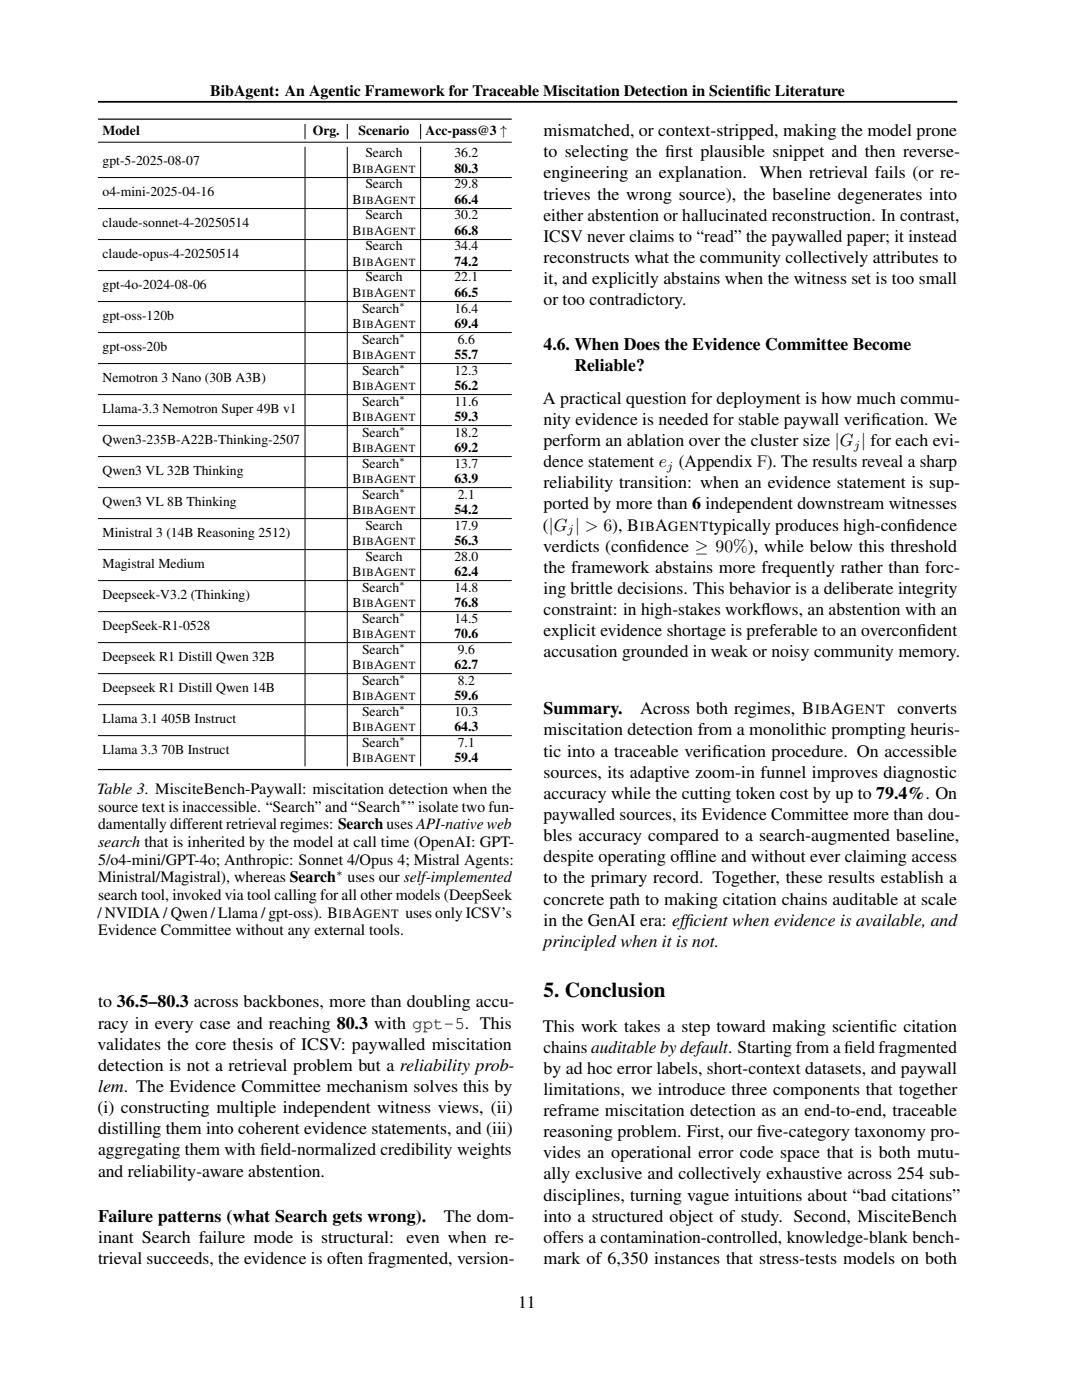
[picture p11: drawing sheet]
<svg xmlns="http://www.w3.org/2000/svg" width="216mm" height="279mm" viewBox="0 0 216 279" stroke-linecap="round" stroke-linejoin="round" font-family="sans-serif">
<defs><g id="words">
<text font-size="4.2" x="108.5" y="199">5. Conclusion</text>
<g font-size="3.5">
<text x="108.5" y="27.2">mismatched, or context-stripped, making the model prone</text>
<text x="108.5" y="31.4">to selecting the f</text>
<text x="108.5" y="35.6">engineering an explanation.</text>
<text x="132.7" y="31.4">irst plausible snippet and then reverse-</text>
<text x="151.6" y="35.6">When retrieval fails (or re-</text>
<text x="108.5" y="39.8">trieves the wrong source), the baseline degenerates into</text>
<text x="108.5" y="44">either abstention or hallucinated reconstruction. In contrast,</text>
<text x="108.5" y="48.3">ICSV never claims to “read” the paywalled paper; it instead</text>
<text x="108.5" y="52.5">reconstructs what the community collectively attributes to</text>
<text x="108.5" y="56.7">it, and explicitly abstains when the witness set is too small</text>
<text x="108.5" y="60.9">or too contradictory.</text>
<text x="108.5" y="69.8">4.6. When Does the Evidence Committee Become</text>
<text x="114.6" y="74">Reliable?</text>
<text x="108.3" y="80.6">A practical question for deployment is how much commu-</text>
<text x="108.5" y="84.8">nity evidence is needed for stable paywall verif</text>
<text x="108.5" y="89">perform an ablation over the cluster size |G | for each evi-</text>
<text x="173.8" y="84.8">ication. We</text>
<text x="108.5" y="93.2">dence statement e (Appendix F). The results reveal a sharp</text>
<text x="108.5" y="97.4">reliability transition: when an evidence statement is sup-</text>
<text x="108.5" y="101.7">ported by more than 6 independent downstream witnesses</text>
<text x="108.3" y="105.9">(|G | &gt; 6), B</text>
<text x="130.8" y="105.9">A</text>
<text x="141.5" y="105.9">typically produces high-conf</text>
<text x="180.8" y="105.9">idence</text>
<text x="108.4" y="110.1">verdicts (conf</text>
<text x="127.2" y="110.1">idence ≥ 90%), while below this threshold</text>
<text x="108.5" y="114.3">the framework abstains more frequently rather than forc-</text>
<text x="108.5" y="118.5">ing brittle decisions. This behavior is a deliberate integrity</text>
<text x="108.5" y="122.8">constraint: in high-stakes workf</text>
<text x="151.9" y="122.8">lows, an abstention with an</text>
<text x="108.5" y="127">explicit evidence shortage is preferable to an overconf</text>
<text x="108.5" y="131.2">accusation grounded in weak or noisy community memory.</text>
<text x="183" y="127">ident</text>
<text x="108.5" y="142.6">Summary.</text>
<text x="127.8" y="142.6">Across both regimes, B</text>
<text x="165.7" y="142.6">A</text>
<text x="179.1" y="142.6">converts</text>
<text x="108.5" y="146.8">miscitation detection from a monolithic prompting heuris-</text>
<text x="108.5" y="151">tic into a traceable verif</text>
<text x="108.5" y="155.2">sources, its adaptive zoom-in funnel improves diagnostic</text>
<text x="142.1" y="151">ication procedure. On accessible</text>
<text x="108.5" y="159.4">accuracy while the cutting token cost by up to 79.4%. On</text>
<text x="108.5" y="163.6">paywalled sources, its Evidence Committee more than dou-</text>
<text x="108.5" y="167.9">bles accuracy compared to a search-augmented baseline,</text>
<text x="108.5" y="172.1">despite operating off</text>
<text x="136.7" y="172.1">line and without ever claiming access</text>
<text x="108.5" y="176.3">to the primary record. Together, these results establish a</text>
<text x="108.5" y="180.5">concrete path to making citation chains auditable at scale</text>
<text x="108.5" y="184.7">in the GenAI era: eff</text>
<text x="136.6" y="184.7">icient when evidence is available, and</text>
<text x="108.5" y="189">principled when it is not.</text>
<text x="19.6" y="201.1">to 36.5–80.3 across backbones, more than doubling accu-</text>
<text x="19.5" y="209.5">validates the core thesis of ICSV: paywalled miscitation</text>
<text x="19.6" y="205.3">racy in every case and reaching 80.3 with gpt-5. This</text>
<text x="108.3" y="205.9">This work takes a step toward making scientif</text>
<text x="175.4" y="205.9">ic citation</text>
<text x="19.6" y="213.7">detection is not a retrieval problem but a reliability prob-</text>
<text x="108.5" y="210.1">chains auditable by default. Starting from a f</text>
<text x="108.5" y="214.3">by ad hoc error labels, short-context datasets, and paywall</text>
<text x="168.5" y="210.1">ield fragmented</text>
<text x="19.6" y="217.9">lem. The Evidence Committee mechanism solves this by</text>
<text x="108.5" y="218.5">limitations, we introduce three components that together</text>
<text x="19.4" y="222.1">(i) constructing multiple independent witness views, (ii)</text>
<text x="19.6" y="226.4">distilling them into coherent evidence statements, and (iii)</text>
<text x="108.5" y="222.7">reframe miscitation detection as an end-to-end, traceable</text>
<text x="108.5" y="227">reasoning problem. First, our f</text>
<text x="151" y="227">ive-category taxonomy pro-</text>
<text x="19.6" y="230.6">aggregating them with f</text>
<text x="51.9" y="230.6">ield-normalized credibility weights</text>
<text x="108.4" y="231.2">vides an operational error code space that is both mutu-</text>
<text x="19.6" y="234.8">and reliability-aware abstention.</text>
<text x="108.5" y="235.4">ally exclusive and collectively exhaustive across 254 sub-</text>
<text x="108.5" y="239.6">disciplines, turning vague intuitions about “bad citations”</text>
<text x="19.6" y="243.8">Failure patterns (what Search gets wrong).</text>
<text x="88.6" y="243.8">The dom-</text>
<text x="108.5" y="243.8">into a structured object of study. Second, MisciteBench</text>
<text x="19.6" y="248">inant Search failure mode is structural:</text>
<text x="81.1" y="248">even when re-</text>
<text x="108.5" y="248">offers a contamination-controlled, knowledge-blank bench-</text>
<text x="19.6" y="252.3">trieval succeeds, the evidence is often fragmented, version-</text>
<text x="108.5" y="252.3">mark of 6,350 instances that stress-tests models on both</text>
<text x="103.4" y="261">11</text>
</g>
<g font-size="3.2">
<text x="42" y="19.1">BibAgent: An Agentic Framework for Traceable Miscitation Detection in Scientif</text>
<text x="150.7" y="19.1">ic Literature</text>
<text x="19.4" y="158.5">Table 3. MisciteBench-Paywall: miscitation detection when the</text>
<text x="19.6" y="162">source text is inaccessible. “Search” and “Search ” isolate two fun-</text>
<text x="19.6" y="165.5">damentally different retrieval regimes: Search uses API-native web</text>
<text x="19.6" y="169.1">search that is inherited by the model at call time (OpenAI: GPT-</text>
<text x="19.6" y="172.6">5/o4-mini/GPT-4o; Anthropic: Sonnet 4/Opus 4; Mistral Agents:</text>
<text x="19.6" y="176.1">Ministral/Magistral), whereas Search</text>
<text x="19.6" y="179.6">search tool, invoked via tool calling for all other models (DeepSeek</text>
<text x="69.4" y="176.1">uses our self-implemented</text>
<text x="19.5" y="183.1">/ NVIDIA / Qwen / Llama / gpt-oss). B</text>
<text x="70.2" y="183.1">A</text>
<text x="80.9" y="183.1">uses only ICSV’s</text>
<text x="19.6" y="186.6">Evidence Committee without any external tools.</text>
</g>
<g font-size="2.8">
<text x="127.7" y="105.9">IB</text>
<text x="133.4" y="105.9">GENT</text>
<text x="162.6" y="142.6">IB</text>
<text x="168.4" y="142.6">GENT</text>
</g>
<g font-size="2.7">
<text x="20.5" y="26.9">Model</text>
<text x="62.4" y="26.9">Org.</text>
<text x="71.5" y="26.9">Scenario</text>
<text x="84.9" y="26.9">Acc-pass@3 ↑</text>
<text x="20.5" y="32.9">gpt-5-2025-08-07</text>
<text x="70.3" y="34.5">B</text>
<text x="72.9" y="31.4">Search</text>
<text x="74.7" y="34.5">A</text>
<text x="90.7" y="31.4">36.2</text>
<text x="90.7" y="34.5">80.3</text>
<text x="20.5" y="39.1">o4-mini-2025-04-16</text>
<text x="70.3" y="40.6">B</text>
<text x="72.9" y="37.6">Search</text>
<text x="74.7" y="40.6">A</text>
<text x="90.7" y="37.6">29.8</text>
<text x="90.7" y="40.6">66.4</text>
<text x="20.5" y="45.3">claude-sonnet-4-20250514</text>
<text x="70.3" y="46.8">B</text>
<text x="72.9" y="43.8">Search</text>
<text x="74.7" y="46.8">A</text>
<text x="90.7" y="43.8">30.2</text>
<text x="90.7" y="46.8">66.8</text>
<text x="20.5" y="51.5">claude-opus-4-20250514</text>
<text x="70.3" y="53">B</text>
<text x="72.9" y="50">Search</text>
<text x="74.7" y="53">A</text>
<text x="90.7" y="50">34.4</text>
<text x="90.7" y="53">74.2</text>
<text x="20.5" y="57.7">gpt-4o-2024-08-06</text>
<text x="70.3" y="59.2">B</text>
<text x="72.9" y="56.2">Search</text>
<text x="74.7" y="59.2">A</text>
<text x="90.7" y="56.2">22.1</text>
<text x="90.7" y="59.2">66.5</text>
<text x="20.5" y="63.9">gpt-oss-120b</text>
<text x="70.3" y="65.4">B</text>
<text x="72.2" y="62.4">Search</text>
<text x="74.7" y="65.4">A</text>
<text x="90.7" y="62.4">16.4</text>
<text x="90.7" y="65.4">69.4</text>
<text x="20.5" y="70.1">gpt-oss-20b</text>
<text x="70.3" y="71.6">B</text>
<text x="72.2" y="68.6">Search</text>
<text x="74.7" y="71.6">A</text>
<text x="90.7" y="71.6">55.7</text>
<text x="91.3" y="68.6">6.6</text>
<text x="20.5" y="76.3">Nemotron 3 Nano (30B A3B)</text>
<text x="70.3" y="77.8">B</text>
<text x="72.2" y="74.7">Search</text>
<text x="74.7" y="77.8">A</text>
<text x="90.7" y="74.7">12.3</text>
<text x="90.7" y="77.8">56.2</text>
<text x="20.5" y="82.4">Llama-3.3 Nemotron Super 49B v1</text>
<text x="70.3" y="84">B</text>
<text x="72.2" y="80.9">Search</text>
<text x="74.7" y="84">A</text>
<text x="90.7" y="80.9">11.6</text>
<text x="90.7" y="84">59.3</text>
<text x="20.5" y="88.6">Qwen3-235B-A22B-Thinking-2507</text>
<text x="72.2" y="87.1">Search</text>
<text x="90.7" y="87.1">18.2</text>
<text x="20.5" y="94.8">Qwen3 VL 32B Thinking</text>
<text x="70.3" y="90.2">B</text>
<text x="72.2" y="93.3">Search</text>
<text x="74.7" y="90.2">A</text>
<text x="90.7" y="90.2">69.2</text>
<text x="90.7" y="93.3">13.7</text>
<text x="20.5" y="101">Qwen3 VL 8B Thinking</text>
<text x="70.3" y="96.3">B</text>
<text x="72.2" y="99.5">Search</text>
<text x="74.7" y="96.3">A</text>
<text x="90.7" y="96.3">63.9</text>
<text x="91.3" y="99.5">2.1</text>
<text x="20.5" y="107.2">Ministral 3 (14B Reasoning 2512)</text>
<text x="70.3" y="102.5">B</text>
<text x="72.9" y="105.7">Search</text>
<text x="74.7" y="102.5">A</text>
<text x="90.7" y="102.5">54.2</text>
<text x="90.7" y="105.7">17.9</text>
<text x="20.5" y="113.4">Magistral Medium</text>
<text x="70.3" y="108.7">B</text>
<text x="72.9" y="111.9">Search</text>
<text x="74.7" y="108.7">A</text>
<text x="90.7" y="108.7">56.3</text>
<text x="90.7" y="111.9">28.0</text>
<text x="20.5" y="119.6">Deepseek-V3.2 (Thinking)</text>
<text x="70.3" y="114.9">B</text>
<text x="72.2" y="118.1">Search</text>
<text x="74.7" y="114.9">A</text>
<text x="90.7" y="114.9">62.4</text>
<text x="90.7" y="118.1">14.8</text>
<text x="20.5" y="125.8">DeepSeek-R1-0528</text>
<text x="70.3" y="121.1">B</text>
<text x="72.2" y="124.2">Search</text>
<text x="74.7" y="121.1">A</text>
<text x="90.7" y="121.1">76.8</text>
<text x="90.7" y="124.2">14.5</text>
<text x="20.5" y="131.9">Deepseek R1 Distill Qwen 32B</text>
<text x="70.3" y="127.3">B</text>
<text x="72.2" y="130.4">Search</text>
<text x="74.7" y="127.3">A</text>
<text x="90.7" y="127.3">70.6</text>
<text x="91.3" y="130.4">9.6</text>
<text x="70.3" y="133.5">B</text>
<text x="72.2" y="136.6">Search</text>
<text x="74.7" y="133.5">A</text>
<text x="90.7" y="133.5">62.7</text>
<text x="91.3" y="136.6">8.2</text>
<text x="20.5" y="138.1">Deepseek R1 Distill Qwen 14B</text>
<text x="70.3" y="139.7">B</text>
<text x="72.2" y="142.8">Search</text>
<text x="74.7" y="139.7">A</text>
<text x="90.7" y="139.7">59.6</text>
<text x="90.7" y="142.8">10.3</text>
<text x="20.5" y="144.3">Llama 3.1 405B Instruct</text>
<text x="70.3" y="145.8">B</text>
<text x="72.2" y="149">Search</text>
<text x="74.7" y="145.8">A</text>
<text x="90.7" y="145.8">64.3</text>
<text x="91.3" y="149">7.1</text>
<text x="20.5" y="150.5">Llama 3.3 70B Instruct</text>
<text x="70.3" y="152">B</text>
<text x="74.7" y="152">A</text>
<text x="90.7" y="152">59.4</text>
</g>
<g font-size="2.5">
<text x="170.3" y="89.5">j</text>
<text x="133.1" y="93.8">j</text>
<text x="113.3" y="106.4">j</text>
<text x="67.6" y="183.1">IB</text>
<text x="72.5" y="183.1">GENT</text>
</g>
<g font-size="2.2">
<text x="72.3" y="34.5">IB</text>
<text x="76.7" y="34.5">GENT</text>
<text x="72.3" y="40.6">IB</text>
<text x="76.7" y="40.6">GENT</text>
<text x="72.3" y="46.8">IB</text>
<text x="76.7" y="46.8">GENT</text>
<text x="72.3" y="53">IB</text>
<text x="76.7" y="53">GENT</text>
<text x="72.3" y="59.2">IB</text>
<text x="76.7" y="59.2">GENT</text>
<text x="72.3" y="65.4">IB</text>
<text x="76.7" y="65.4">GENT</text>
<text x="72.3" y="71.6">IB</text>
<text x="76.7" y="71.6">GENT</text>
<text x="72.3" y="77.8">IB</text>
<text x="76.7" y="77.8">GENT</text>
<text x="72.3" y="84">IB</text>
<text x="76.7" y="84">GENT</text>
<text x="72.3" y="90.2">IB</text>
<text x="76.7" y="90.2">GENT</text>
<text x="72.3" y="96.3">IB</text>
<text x="76.7" y="96.3">GENT</text>
<text x="72.3" y="102.5">IB</text>
<text x="76.7" y="102.5">GENT</text>
<text x="72.3" y="108.7">IB</text>
<text x="76.7" y="108.7">GENT</text>
<text x="72.3" y="114.9">IB</text>
<text x="76.7" y="114.9">GENT</text>
<text x="72.3" y="121.1">IB</text>
<text x="76.7" y="121.1">GENT</text>
<text x="72.3" y="127.3">IB</text>
<text x="76.7" y="127.3">GENT</text>
<text x="72.3" y="133.5">IB</text>
<text x="76.7" y="133.5">GENT</text>
<text x="72.3" y="139.7">IB</text>
<text x="76.7" y="139.7">GENT</text>
<text x="72.3" y="145.8">IB</text>
<text x="76.7" y="145.8">GENT</text>
<text x="72.3" y="152">IB</text>
<text x="76.7" y="152">GENT</text>
</g>
<g font-size="2.1">
<text x="79.8" y="160.7">∗</text>
<text x="67.1" y="174.7">∗</text>
</g>
<g font-size="1.8">
<text x="79.7" y="61.2">∗</text>
<text x="79.7" y="67.4">∗</text>
<text x="79.7" y="73.6">∗</text>
<text x="79.7" y="79.8">∗</text>
<text x="79.7" y="86">∗</text>
<text x="79.7" y="92.1">∗</text>
<text x="79.7" y="98.3">∗</text>
<text x="79.7" y="116.9">∗</text>
<text x="79.7" y="123.1">∗</text>
<text x="79.7" y="129.3">∗</text>
<text x="79.7" y="135.5">∗</text>
<text x="79.7" y="141.6">∗</text>
<text x="79.7" y="147.8">∗</text>
</g>
</g></defs>
<path d="M19.6 20.3h171.4" fill="none" stroke="#000" stroke-width=".35"/>
<path d="M19.6 23.8h82.5M19.6 153.6h82.5" fill="none" stroke="#000" stroke-width=".24"/>
<g fill="none" stroke="#000" stroke-width=".2">
<path d="M19.6 35.4h82.5M19.6 28.4h82.5M60.9 35.5v6.1M60.9 24.7v3.1M60.9 29.3v6.1M69.3 24.7v3.1M69.3 29.3v6.1M69.3 35.5v6.1M83.9 24.7v3.1M83.9 29.3v6.1M83.9 35.5v6.1M19.6 41.6h82.5"/>
<path d="M19.6 47.8h82.5M19.6 54h82.5M60.9 41.7v6M60.9 47.9v6M60.9 54.1v6M69.3 41.7v6M69.3 47.9v6M69.3 54.1v6M83.9 41.7v6M83.9 47.9v6M83.9 54.1v6M19.6 60.2h82.5"/>
<path d="M19.6 66.4h82.5M19.6 72.6h82.5M19.6 78.7h82.5M60.9 60.2v6.1M60.9 66.4v6.1M60.9 72.6v6.1M60.9 78.8v6.1M69.3 60.2v6.1M69.3 66.4v6.1M69.3 72.6v6.1M69.3 78.8v6.1M83.9 60.2v6.1"/>
<path d="M83.9 66.4v6.1M83.9 72.6v6.1M83.9 78.8v6.1M19.6 84.9h82.5M19.6 91.1h82.5M19.6 97.3h82.5M60.9 85v6.1M60.9 91.2v6M60.9 97.4v6M69.3 85v6.1M69.3 91.2v6M69.3 97.4v6"/>
<path d="M83.9 85v6.1M83.9 91.2v6M83.9 97.4v6M19.6 103.5h82.5M19.6 109.7h82.5M19.6 115.9h82.5M60.9 103.6v6M60.9 109.7v6.1M60.9 115.9v6.1M69.3 103.6v6M69.3 109.7v6.1M69.3 115.9v6.1"/>
<path d="M83.9 103.6v6M83.9 109.7v6.1M83.9 115.9v6.1M19.6 122.1h82.5M19.6 128.2h82.5M19.6 134.4h82.5M60.9 122.1v6.1M60.9 128.3v6.1M60.9 134.5v6.1M69.3 122.1v6.1M69.3 128.3v6.1M69.3 134.5v6.1"/>
<path d="M83.9 122.1v6.1M83.9 128.3v6.1M83.9 134.5v6.1M19.6 140.6h82.5M19.6 146.8h82.5M60.9 140.7v6M60.9 146.9v6M69.3 140.7v6M69.3 146.9v6M83.9 140.7v6M83.9 146.9v6"/>
</g>
<use href="#words"/>
</svg>
